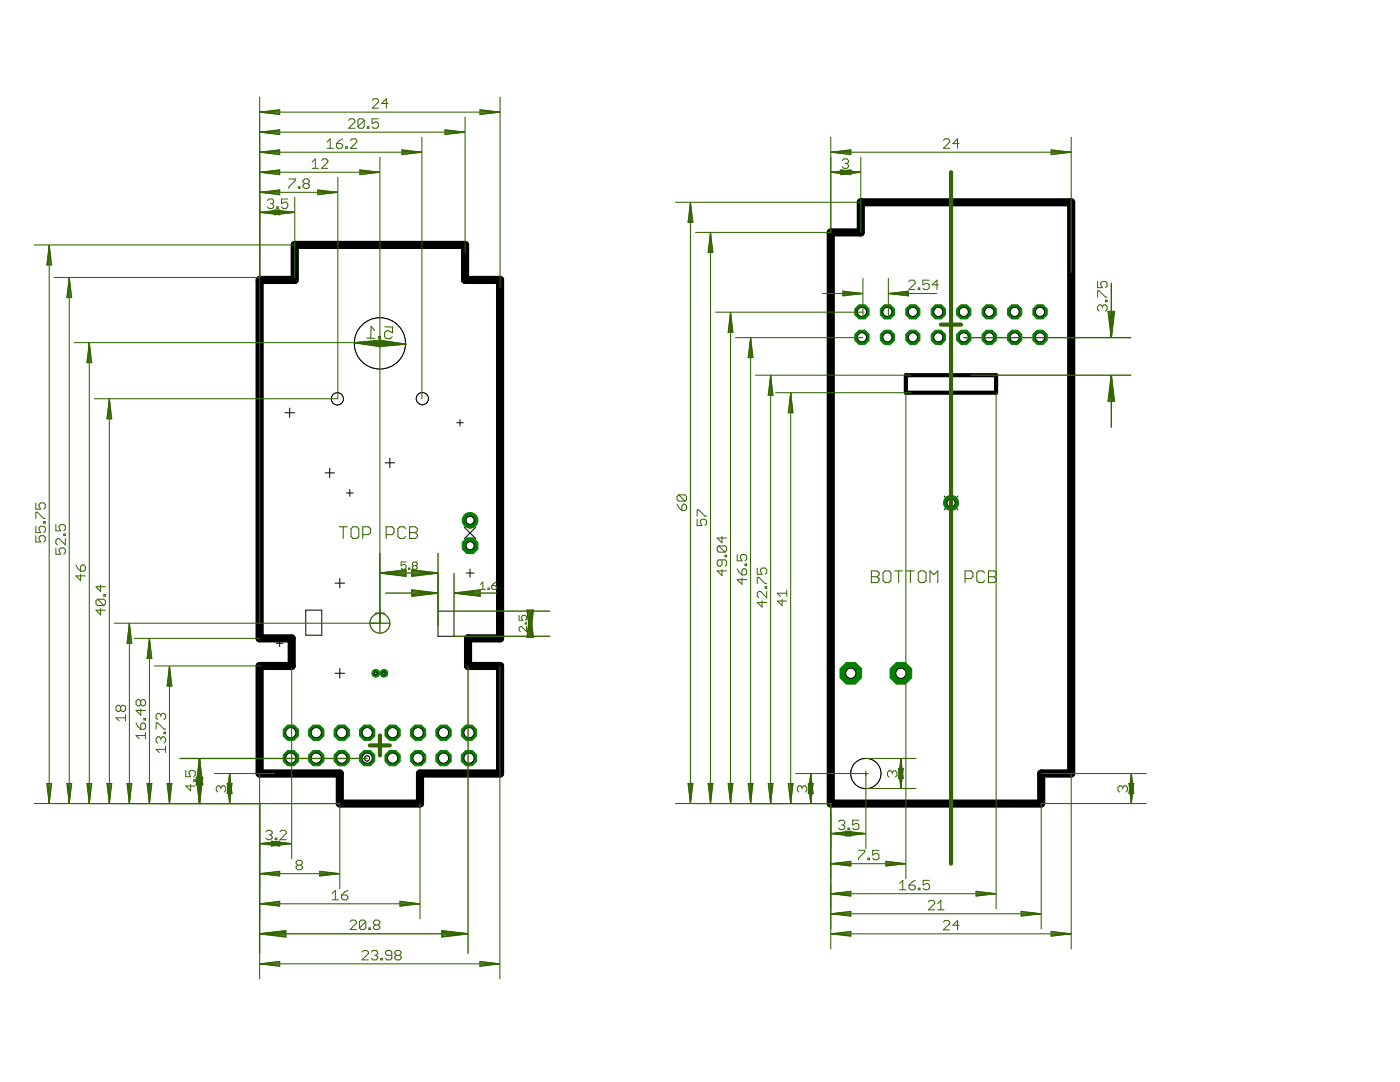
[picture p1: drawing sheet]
<svg xmlns="http://www.w3.org/2000/svg" width="279mm" height="216mm" viewBox="0 0 279 216" stroke-linecap="round" stroke-linejoin="round" font-family="sans-serif">
<g fill="none" stroke="#000" stroke-width=".2">
<path d="M74.5 67.2l2.7 2.7M77.2 67.2l-2.7 2.7M56.9 82.4h1.9M57.8 81.4v1.9M64.9 94.4h1.9M65.8 93.4v1.9M69.1 98.4h1.4M69.8 97.7v1.3M76.9 92.4h1.9M77.8 91.4v1.9M91.2 84.3h1.3M91.8 83.7v1.3"/>
<path d="M188.4 99l2.8 2.7M191.2 99l-2.8 2.7M66.9 116.4h1.9M67.8 115.4v1.9M92.7 105.2l2.3 2.3M93 114.3h1.6M93.8 113.5v1.7M95 105.2l-2.3 2.3M55.1 128.4h1.4M55.8 127.7v1.3M66.9 134.3h1.9M67.8 133.4v1.9"/>
<path d="M74.9 122.3h1.9M75.8 121.4v1.9"/>
</g>
<circle cx="179.8" cy="134.3" r="2.33" fill="#008000" stroke="#008000" stroke-width=".2"/>
<circle cx="179.8" cy="134.3" r="1.02" fill="#fff" stroke="#000" stroke-width=".2"/>
<circle cx="169.8" cy="134.3" r="2.33" fill="#008000" stroke="#008000" stroke-width=".2"/>
<circle cx="169.8" cy="134.3" r="1.02" fill="#fff" stroke="#000" stroke-width=".2"/>
<circle cx="76.6" cy="134.3" r=".76" fill="#008000" stroke="#008000" stroke-width=".2"/>
<circle cx="76.6" cy="134.3" r=".25" fill="#fff" stroke="#000" stroke-width=".2"/>
<circle cx="75" cy="134.3" r=".76" fill="#008000" stroke="#008000" stroke-width=".2"/>
<circle cx="75" cy="134.3" r=".25" fill="#fff" stroke="#000" stroke-width=".2"/>
<circle cx="189.8" cy="100.4" r="1.5" fill="#008000" stroke="#008000" stroke-width=".2"/>
<circle cx="189.8" cy="100.4" r=".8" fill="#fff" stroke="#000" stroke-width=".2"/>
<circle cx="93.8" cy="108.9" r="1.7" fill="#008000" stroke="#008000" stroke-width=".2"/>
<circle cx="93.8" cy="108.9" r=".8" fill="#fff" stroke="#000" stroke-width=".2"/>
<circle cx="93.8" cy="103.8" r="1.57" fill="#008000" stroke="#008000" stroke-width=".2"/>
<circle cx="93.8" cy="103.8" r=".8" fill="#fff" stroke="#000" stroke-width=".2"/>
<circle cx="93.6" cy="151.3" r="1.65" fill="#008000" stroke="#008000" stroke-width=".2"/>
<circle cx="93.6" cy="151.3" r="1.02" fill="#fff" stroke="#000" stroke-width=".2"/>
<circle cx="88.5" cy="151.3" r="1.65" fill="#008000" stroke="#008000" stroke-width=".2"/>
<circle cx="88.5" cy="151.3" r="1.02" fill="#fff" stroke="#000" stroke-width=".2"/>
<circle cx="83.4" cy="151.3" r="1.65" fill="#008000" stroke="#008000" stroke-width=".2"/>
<circle cx="83.4" cy="151.3" r="1.02" fill="#fff" stroke="#000" stroke-width=".2"/>
<circle cx="78.4" cy="151.3" r="1.65" fill="#008000" stroke="#008000" stroke-width=".2"/>
<circle cx="78.4" cy="151.3" r="1.02" fill="#fff" stroke="#000" stroke-width=".2"/>
<circle cx="73.3" cy="151.3" r="1.65" fill="#008000" stroke="#008000" stroke-width=".2"/>
<circle cx="73.3" cy="151.3" r="1.02" fill="#fff" stroke="#000" stroke-width=".2"/>
<circle cx="68.2" cy="151.3" r="1.65" fill="#008000" stroke="#008000" stroke-width=".2"/>
<circle cx="68.2" cy="151.3" r="1.02" fill="#fff" stroke="#000" stroke-width=".2"/>
<circle cx="63.1" cy="151.3" r="1.65" fill="#008000" stroke="#008000" stroke-width=".2"/>
<circle cx="63.1" cy="151.3" r="1.02" fill="#fff" stroke="#000" stroke-width=".2"/>
<circle cx="58" cy="151.3" r="1.65" fill="#008000" stroke="#008000" stroke-width=".2"/>
<circle cx="58" cy="151.3" r="1.02" fill="#fff" stroke="#000" stroke-width=".2"/>
<circle cx="58" cy="146.2" r="1.65" fill="#008000" stroke="#008000" stroke-width=".2"/>
<circle cx="58" cy="146.2" r="1.02" fill="#fff" stroke="#000" stroke-width=".2"/>
<circle cx="63.1" cy="146.2" r="1.65" fill="#008000" stroke="#008000" stroke-width=".2"/>
<circle cx="63.1" cy="146.2" r="1.02" fill="#fff" stroke="#000" stroke-width=".2"/>
<circle cx="68.2" cy="146.2" r="1.65" fill="#008000" stroke="#008000" stroke-width=".2"/>
<circle cx="68.2" cy="146.2" r="1.02" fill="#fff" stroke="#000" stroke-width=".2"/>
<circle cx="73.3" cy="146.2" r="1.65" fill="#008000" stroke="#008000" stroke-width=".2"/>
<circle cx="73.3" cy="146.2" r="1.02" fill="#fff" stroke="#000" stroke-width=".2"/>
<circle cx="78.4" cy="146.2" r="1.65" fill="#008000" stroke="#008000" stroke-width=".2"/>
<circle cx="78.4" cy="146.2" r="1.02" fill="#fff" stroke="#000" stroke-width=".2"/>
<circle cx="83.4" cy="146.2" r="1.65" fill="#008000" stroke="#008000" stroke-width=".2"/>
<circle cx="83.4" cy="146.2" r="1.02" fill="#fff" stroke="#000" stroke-width=".2"/>
<circle cx="88.5" cy="146.2" r="1.65" fill="#008000" stroke="#008000" stroke-width=".2"/>
<circle cx="88.5" cy="146.2" r="1.02" fill="#fff" stroke="#000" stroke-width=".2"/>
<circle cx="93.6" cy="146.2" r="1.65" fill="#008000" stroke="#008000" stroke-width=".2"/>
<circle cx="93.6" cy="146.2" r="1.02" fill="#fff" stroke="#000" stroke-width=".2"/>
<circle cx="172" cy="62.2" r="1.54" fill="#008000" stroke="#008000" stroke-width=".2"/>
<circle cx="172" cy="62.2" r=".91" fill="#fff" stroke="#000" stroke-width=".2"/>
<circle cx="172" cy="67.3" r="1.54" fill="#008000" stroke="#008000" stroke-width=".2"/>
<circle cx="172" cy="67.3" r=".91" fill="#fff" stroke="#000" stroke-width=".2"/>
<circle cx="177.1" cy="62.2" r="1.54" fill="#008000" stroke="#008000" stroke-width=".2"/>
<circle cx="177.1" cy="62.2" r=".91" fill="#fff" stroke="#000" stroke-width=".2"/>
<circle cx="177.1" cy="67.3" r="1.54" fill="#008000" stroke="#008000" stroke-width=".2"/>
<circle cx="177.1" cy="67.3" r=".91" fill="#fff" stroke="#000" stroke-width=".2"/>
<circle cx="182.2" cy="62.2" r="1.54" fill="#008000" stroke="#008000" stroke-width=".2"/>
<circle cx="182.2" cy="62.2" r=".91" fill="#fff" stroke="#000" stroke-width=".2"/>
<circle cx="182.2" cy="67.3" r="1.54" fill="#008000" stroke="#008000" stroke-width=".2"/>
<circle cx="182.2" cy="67.3" r=".91" fill="#fff" stroke="#000" stroke-width=".2"/>
<circle cx="187.3" cy="62.2" r="1.54" fill="#008000" stroke="#008000" stroke-width=".2"/>
<circle cx="187.3" cy="62.2" r=".91" fill="#fff" stroke="#000" stroke-width=".2"/>
<circle cx="187.3" cy="67.3" r="1.54" fill="#008000" stroke="#008000" stroke-width=".2"/>
<circle cx="187.3" cy="67.3" r=".91" fill="#fff" stroke="#000" stroke-width=".2"/>
<circle cx="192.3" cy="62.2" r="1.54" fill="#008000" stroke="#008000" stroke-width=".2"/>
<circle cx="192.3" cy="62.2" r=".91" fill="#fff" stroke="#000" stroke-width=".2"/>
<circle cx="192.3" cy="67.3" r="1.54" fill="#008000" stroke="#008000" stroke-width=".2"/>
<circle cx="192.3" cy="67.3" r=".91" fill="#fff" stroke="#000" stroke-width=".2"/>
<circle cx="197.4" cy="62.2" r="1.54" fill="#008000" stroke="#008000" stroke-width=".2"/>
<circle cx="197.4" cy="62.2" r=".91" fill="#fff" stroke="#000" stroke-width=".2"/>
<circle cx="197.4" cy="67.3" r="1.54" fill="#008000" stroke="#008000" stroke-width=".2"/>
<circle cx="197.4" cy="67.3" r=".91" fill="#fff" stroke="#000" stroke-width=".2"/>
<circle cx="202.5" cy="62.2" r="1.54" fill="#008000" stroke="#008000" stroke-width=".2"/>
<circle cx="202.5" cy="62.2" r=".91" fill="#fff" stroke="#000" stroke-width=".2"/>
<circle cx="202.5" cy="67.3" r="1.54" fill="#008000" stroke="#008000" stroke-width=".2"/>
<circle cx="202.5" cy="67.3" r=".91" fill="#fff" stroke="#000" stroke-width=".2"/>
<circle cx="207.6" cy="62.2" r="1.54" fill="#008000" stroke="#008000" stroke-width=".2"/>
<circle cx="207.6" cy="62.2" r=".91" fill="#fff" stroke="#000" stroke-width=".2"/>
<circle cx="207.6" cy="67.3" r="1.54" fill="#008000" stroke="#008000" stroke-width=".2"/>
<circle cx="207.6" cy="67.3" r=".91" fill="#fff" stroke="#000" stroke-width=".2"/>
<path d="M58.8 48.9v7h-7v71.5h6.4v5.5h-6.4v21.4h16v6M171.8 40.4h42v113.9h-6v6h-42v-113.9h6z" fill="none" stroke="#000" stroke-width="1.6"/>
<path d="M180.8 74.9h18v3.5h-18z" fill="none" stroke="#000" stroke-width=".83"/>
<circle cx="172.8" cy="154.3" r="3" fill="none" stroke="#000" stroke-width=".2"/>
<circle cx="172.8" cy="154.3" r="3" fill="#fff" stroke="#000" stroke-width=".2"/>
<path d="M58.8 48.9h34v7h7v71.5h-6.4v5.5h6.4v21.4h-16v6h-16" fill="none" stroke="#000" stroke-width="1.6"/>
<circle cx="73.3" cy="151.3" r=".51" fill="none" stroke="#000" stroke-width=".2"/>
<circle cx="73.3" cy="151.3" r=".51" fill="#fff" stroke="#000" stroke-width=".2"/>
<g fill="none" stroke="#000" stroke-width=".2">
<path d="M61 121.8h3.2v4.9h-3.2zM87.4 121.9h3.2v5.1h-3.2z"/>
<circle cx="75.8" cy="68.5" r="5.1"/>
</g>
<circle cx="75.8" cy="68.5" r="5.1" fill="#fff" stroke="#000" stroke-width=".2"/>
<circle cx="84.3" cy="79.5" r="1.21" fill="none" stroke="#000" stroke-width=".2"/>
<circle cx="84.3" cy="79.5" r="1.21" fill="#fff" stroke="#000" stroke-width=".2"/>
<circle cx="67.3" cy="79.6" r="1.21" fill="none" stroke="#000" stroke-width=".2"/>
<circle cx="67.3" cy="79.6" r="1.21" fill="#fff" stroke="#000" stroke-width=".2"/>
<g fill="none" stroke="#360" stroke-width=".21">
<path d="M51.8 19.4v105M99.8 19.4v38M51.9 22.4l3.9-.5v1zM51.9 26.4l3.9-.5v1zM51.9 30.4l3.9-.5v1zM51.9 34.4l3.9-.5v1zM51.9 38.4l3.9-.5v1zM51.9 26.4h40.8M51.9 26.4l3.9 .2M51.9 26.4l3.9 .4M51.9 38.4h15.4M51.9 38.4l3.9 .2"/>
<path d="M51.9 38.4l3.9 .4M51.9 30.4h32.2M51.9 30.4l3.9 .2M51.9 30.4l3.9 .4M51.9 22.4h47.8M51.9 22.4l3.9 .2M51.9 22.4l3.9 .4M51.9 34.4h23.8M51.9 34.4l3.9 .2M51.9 34.4l3.9 .4M55.8 26.2l-3.9 .2M55.8 26l-3.9 .4"/>
<path d="M55.8 38.2l-3.9 .2M55.8 38l-3.9 .4M55.8 30.2l-3.9 .2M55.8 30l-3.9 .4M55.8 22.2l-3.9 .2M55.8 22l-3.9 .4M55.8 34.2l-3.9 .2M55.8 34l-3.9 .4M58.8 39.4v16M63.4 37.9l3.9 .5-3.9 .5zM63.4 38.2l3.9 .2M63.4 38l3.9 .4"/>
<path d="M67.3 38.4l-3.9 .2M67.3 38.4l-3.9 .4M67.4 35.4v44.2h-48.6M71.8 33.9l3.9 .5-3.9 .5zM71.8 34.2l3.9 .2M71.8 34l3.9 .4M75.7 34.4l-3.9 .2M75.7 34.4l-3.9 .4M75.8 31.4v93h-53M80.2 29.9l3.9 .5-3.9 .5zM80.2 30.2l3.9 .2M80.2 30l3.9 .4"/>
<path d="M84.1 30.4l-3.9 .2M84.1 30.4l-3.9 .4M84.2 27.4v52.2M88.8 25.9l3.9 .5-3.9 .5zM88.8 26.2l3.9 .2M88.8 26l3.9 .4M92.7 26.4l-3.9 .2M92.7 26.4l-3.9 .4M92.8 23.4v27M95.8 21.9l3.9 .5-3.9 .5zM95.8 22.2l3.9 .2M95.8 22l3.9 .4"/>
<path d="M99.7 22.4l-3.9 .2M99.7 22.4l-3.9 .4M165.8 27.4v19h-27M165.9 30.4h47.8M165.9 34.4h5.8M165.9 30.4l3.9-.5v1zM165.9 34.4l3.9-.5v1zM165.9 34.4l3.9 .2M165.9 34.4l3.9 .4M165.9 30.4l3.9 .2M165.9 30.4l3.9 .4M167.8 33.9l3.9 .5-3.9 .5z"/>
<path d="M167.8 34.2l3.9 .2M167.8 34l3.9 .4M169.8 34.2l-3.9 .2M169.8 34l-3.9 .4M169.8 30.2l-3.9 .2M169.8 30l-3.9 .4M171.7 34.4l-3.9 .2M171.7 34.4l-3.9 .4M171.8 31.4v15M209.8 29.9l3.9 .5-3.9 .5zM209.8 30.2l3.9 .2M209.8 30l3.9 .4"/>
<path d="M213.7 30.4l-3.9 .2M213.7 30.4l-3.9 .4M213.8 27.4v27M6.8 48.9h52M9.8 49v111.2M9.8 49l.5 3.9h-1zM9.8 49l-.2 3.9M9.8 49l.2 3.9M9.8 49l-.4 3.9M9.8 49l.4 3.9M10.8 55.4h41M13.8 55.5v104.7"/>
<path d="M13.8 55.5l.5 3.9h-1zM13.8 55.5l-.2 3.9M13.8 55.5l.2 3.9M13.8 55.5l-.4 3.9M13.8 55.5l.4 3.9M51.9 42.4l3.9-.5v1zM51.9 42.4h6.8M51.9 42.4l3.9 .2M51.9 42.4l3.9 .4M54.8 41.9l3.9 .5-3.9 .5zM54.8 42.2l3.9 .2M54.8 42l3.9 .4"/>
<path d="M55.8 42.2l-3.9 .2M55.8 42l-3.9 .4M58.7 42.4l-3.9 .2M58.7 42.4l-3.9 .4M134.8 40.4h37M137.8 40.5v119.7M137.8 40.5l.5 3.9h-1zM137.8 40.5l-.2 3.9M137.8 40.5l.2 3.9M137.8 40.5l-.4 3.9M137.8 40.5l.4 3.9M141.8 46.5v113.7"/>
<path d="M141.8 46.5l.5 3.9h-1zM141.8 46.5l-.2 3.9M141.8 46.5l.2 3.9M141.8 46.5l-.4 3.9M141.8 46.5l.4 3.9M164.2 58.6h7.9M168.2 58.1l3.9 .5-3.9 .5zM168.2 58.4l3.9 .2M168.2 58.2l3.9 .4M172.1 58.6l-3.9 .2M172.1 58.6l-3.9 .4M172.2 55.6v7.6"/>
<path d="M177.3 55.6v7.6M177.4 58.6h9.5M177.4 58.6l3.9-.5v1zM177.4 58.6l3.9 .2M177.4 58.6l3.9 .4M181.3 58.4l-3.9 .2M181.3 58.2l-3.9 .4M14.8 68.4h61M17.8 68.5v91.7M17.8 68.5l.5 3.9h-1zM17.8 68.5l-.2 3.9M17.8 68.5l.2 3.9"/>
<path d="M17.8 68.5l-.4 3.9M17.8 68.5l.4 3.9M21.8 79.7v80.5M21.8 79.7l.5 3.9h-1zM21.8 79.7l-.2 3.9M21.8 79.7l.2 3.9M21.8 79.7l-.4 3.9M21.8 79.7l.4 3.9M73.2 67.5h1.6M74.8 65.9l-.7-.8-.1 2.4M75.6 67.1h.3v.4h-.4zM76.8 65.2l1.5 .1v1.1l-.8-.4h-.3l-.4 .4-.1 .8 .4 .4h.8l.4-.4"/>
<path d="M142.8 62.3h29.4M145.8 62.4v97.8M145.8 62.4l.5 3.9h-1zM145.8 62.4l-.2 3.9M145.8 62.4l.2 3.9M145.8 62.4l-.4 3.9M145.8 62.4l.4 3.9M146.8 67.4h25.3M149.8 67.5v92.7M149.8 67.5l.5 3.9h-1zM149.8 67.5l-.2 3.9M149.8 67.5l.2 3.9"/>
<path d="M149.8 67.5l-.4 3.9M149.8 67.5l.4 3.9M150.8 74.9h31M153.8 75v85.2M153.8 75l.5 3.9h-1zM153.8 75l-.2 3.9M153.8 75l.2 3.9M153.8 75l-.4 3.9M153.8 75l.4 3.9M154.8 78.4h27M157.8 78.5v81.7M157.8 78.5l.5 3.9h-1z"/>
<path d="M157.8 78.5l-.2 3.9M157.8 78.5l.2 3.9M157.8 78.5l-.4 3.9M157.8 78.5l.4 3.9M180.8 78.4v96.9M198.8 78.4v102.9M67.7 105.1h1.6M68.5 105.1v2.3M70.4 105.1h.8l.4 .4v1.6l-.4 .3h-.8l-.3-.3v-1.6zM72.4 106.7h1.2l.4-.4v-.8l-.4-.4h-1.2v2.3M77.1 106.7h1.1l.4-.4v-.8l-.4-.4h-1.1v2.3M81 105.5l-.4-.4h-.8l-.4 .4v1.6l.4 .3h.8l.4-.3"/>
<path d="M81.7 105.1h1.2l.4 .4v.4l-.4 .4 .4 .4v.4l-.4 .3h-1.2zM81.7 106.3h1.2M173.9 113.9h1.2l.4 .4v.4l-.4 .4 .4 .4v.4l-.4 .3h-1.2zM173.9 115.1h1.2M176.2 114.3l.4-.4h.8l.4 .4v1.6l-.4 .3h-.8l-.4-.3zM178.6 113.9h1.5M179.3 113.9v2.3M180.9 113.9h1.6M181.7 113.9v2.3M183.6 113.9h.8l.4 .4v1.6l-.4 .3h-.8l-.3-.3v-1.6zM185.6 116.2v-2.3l.8 .8 .8-.8v2.3M192.6 115.5h1.2l.4-.4v-.8l-.4-.4h-1.2v2.3"/>
<path d="M196.5 114.3l-.4-.4h-.8l-.4 .4v1.6l.4 .3h.8l.4-.3M197.3 113.9h1.2l.3 .4v.4l-.3 .4 .3 .4v.4l-.3 .3h-1.2zM197.3 115.1h1.2M25.8 124.4v35.8M25.8 124.4l.5 4h-1zM25.8 124.4l-.2 4M25.8 124.4l.2 4M25.8 124.4l-.4 4M25.8 124.4l.4 4M26.8 127.4h25M29.8 127.5v32.7M29.8 127.5l.5 3.9h-1z"/>
<path d="M29.8 127.5l-.2 3.9M29.8 127.5l.2 3.9M29.8 127.5l-.4 3.9M29.8 127.5l.4 3.9M30.8 132.9h21.3M33.8 133v27.2M33.8 133l.5 3.9h-1zM33.8 133l-.2 3.9M33.8 133l.2 3.9M33.8 133l-.4 3.9M33.8 133l.4 3.9M58.2 133.3v38"/>
<path d="M99.8 132.9v62.4M9.3 156.3h1l-.5 3.9zM9.4 156.3l.4 3.9M9.6 156.3l.2 3.9M10 156.3l-.2 3.9M10.2 156.3l-.4 3.9M13.3 156.3h1l-.5 3.9zM13.4 156.3l.4 3.9M13.6 156.3l.2 3.9M14 156.3l-.2 3.9M14.2 156.3l-.4 3.9M17.3 156.3h1l-.5 3.9z"/>
<path d="M17.4 156.3l.4 3.9M17.6 156.3l.2 3.9M18 156.3l-.2 3.9M18.2 156.3l-.4 3.9M21.3 156.3h1l-.5 3.9zM21.4 156.3l.4 3.9M21.6 156.3l.2 3.9M22 156.3l-.2 3.9M22.2 156.3l-.4 3.9M25.3 156.3h1l-.5 3.9zM25.4 156.3l.4 3.9M25.6 156.3l.2 3.9"/>
<path d="M26 156.3l-.2 3.9M26.2 156.3l-.4 3.9M29.3 156.3h1l-.5 3.9zM29.4 156.3l.4 3.9M29.6 156.3l.2 3.9M30 156.3l-.2 3.9M30.2 156.3l-.4 3.9M33.3 156.3h1l-.5 3.9zM33.4 156.3l.4 3.9M33.6 156.3l.2 3.9M34 156.3l-.2 3.9M34.2 156.3l-.4 3.9"/>
<path d="M42.8 154.3h12M45.3 156.3h1l-.5 3.9zM45.4 156.3l.4 3.9M45.6 156.3l.2 3.9M45.8 154.4v5.8M45.8 154.4l.5 3.9h-1zM45.8 154.4l-.2 3.9M45.8 154.4l.2 3.9M45.8 154.4l-.4 3.9M45.8 154.4l.4 3.9M46 156.3l-.2 3.9M46.2 156.3l-.4 3.9"/>
<path d="M51.8 154.3v41M137.3 156.3h1l-.5 3.9zM137.4 156.3l.4 3.9M137.6 156.3l.2 3.9M138 156.3l-.2 3.9M138.2 156.3l-.4 3.9M141.3 156.3h1l-.5 3.9zM141.4 156.3l.4 3.9M141.6 156.3l.2 3.9M142 156.3l-.2 3.9M142.2 156.3l-.4 3.9M145.3 156.3h1l-.5 3.9z"/>
<path d="M145.4 156.3l.4 3.9M145.6 156.3l.2 3.9M146 156.3l-.2 3.9M146.2 156.3l-.4 3.9M149.3 156.3h1l-.5 3.9zM149.4 156.3l.4 3.9M149.6 156.3l.2 3.9M150 156.3l-.2 3.9M150.2 156.3l-.4 3.9M153.3 156.3h1l-.5 3.9zM153.4 156.3l.4 3.9M153.6 156.3l.2 3.9"/>
<path d="M154 156.3l-.2 3.9M154.2 156.3l-.4 3.9M157.3 156.3h1l-.5 3.9zM157.4 156.3l.4 3.9M157.6 156.3l.2 3.9M158 156.3l-.2 3.9M158.2 156.3l-.4 3.9M158.8 154.3h14.5M161.3 156.3h1l-.5 3.9zM161.4 156.3l.4 3.9M161.6 156.3l.2 3.9M161.8 154.4l.5 3.9h-1z"/>
<path d="M161.8 154.4v5.8M161.8 154.4l-.2 3.9M161.8 154.4l.2 3.9M161.8 154.4l-.4 3.9M161.8 154.4l.4 3.9M162 156.3l-.2 3.9M162.2 156.3l-.4 3.9M172.8 151.3h10M172.8 157.3h10M172.8 153.8v15.5M179.3 153.3h1l-.5 3.9zM179.4 153.3l.4 3.9"/>
<path d="M179.6 153.3l.2 3.9M179.8 151.4v5.8M179.8 151.4l.5 3.9h-1zM179.8 151.4l-.2 3.9M179.8 151.4l.2 3.9M179.8 151.4l-.4 3.9M179.8 151.4l.4 3.9M180 153.3l-.2 3.9M180.2 153.3l-.4 3.9M207.8 154.3h21M213.8 154.3v35M225.3 156.3h1l-.5 3.9z"/>
<path d="M225.4 156.3l.4 3.9M225.6 156.3l.2 3.9M225.8 154.4l.5 3.9h-1zM225.8 154.4v5.8M225.8 154.4l-.2 3.9M225.8 154.4l.2 3.9M225.8 154.4l-.4 3.9M225.8 154.4l.4 3.9M226 156.3l-.2 3.9M226.2 156.3l-.4 3.9M6.8 160.3h61v17M51.9 168.3h6.2"/>
<path d="M51.9 168.3l3.9-.4v.9zM51.9 174.3l3.9-.5v1zM51.9 168.3l3.9 .2M51.9 168.3l3.9 .4M51.9 174.3h15.8M51.9 174.3l3.9 .2M51.9 174.3l3.9 .4M54.2 167.9l3.9 .4-3.9 .5zM54.2 168.1l3.9 .2M54.2 167.9l3.9 .4M55.8 168.1l-3.9 .2M55.8 167.9l-3.9 .4"/>
<path d="M55.8 174.1l-3.9 .2M55.8 173.9l-3.9 .4M55.8 179.9l-3.9 .4M58.1 168.3l-3.9 .2M58.1 168.3l-3.9 .4M63.8 173.8l3.9 .5-3.9 .5zM63.8 174.1l3.9 .2M63.8 173.9l3.9 .4M67.7 174.3l-3.9 .2M67.7 174.3l-3.9 .4M79.8 179.8l3.9 .5-3.9 .5zM79.8 179.9l3.9 .4"/>
<path d="M83.8 160.3v23M134.8 160.3h31v29M165.9 166.3l3.9-.5v1zM165.9 172.3l3.9-.4v.9zM165.9 178.3l3.9-.5v1zM165.9 172.3h14.8M165.9 172.3l3.9 .2M165.9 172.3l3.9 .4M165.9 178.3h32.8M165.9 178.3l3.9 .2M165.9 178.3l3.9 .4M165.9 166.3h6.8"/>
<path d="M165.9 166.3l3.9 .2M165.9 166.3l3.9 .4M168.8 165.8l3.9 .5-3.9 .5zM168.8 166.1l3.9 .2M168.8 165.9l3.9 .4M169.8 172.1l-3.9 .2M169.8 171.9l-3.9 .4M169.8 178.1l-3.9 .2M169.8 177.9l-3.9 .4M169.8 166.1l-3.9 .2M169.8 165.9l-3.9 .4M172.7 166.3l-3.9 .2"/>
<path d="M172.7 166.3l-3.9 .4M176.8 171.9l3.9 .4-3.9 .5zM176.8 172.1l3.9 .2M176.8 171.9l3.9 .4M180.7 172.3l-3.9 .2M180.7 172.3l-3.9 .4M194.8 177.8l3.9 .5-3.9 .5zM194.8 178.1l3.9 .2M194.8 177.9l3.9 .4M198.7 178.3l-3.9 .2M198.7 178.3l-3.9 .4M228.8 160.3h-21v25"/>
<path d="M51.9 180.3l3.9-.5v1zM51.9 192.3l3.9-.5v1zM51.9 180.3h31.8M51.9 180.3l3.9 .2M51.9 180.3l3.9 .4M51.9 192.3h47.8M51.9 192.3l3.9 .2M51.9 192.3l3.9 .4M55.8 180.1l-3.9 .2M55.8 192.1l-3.9 .2M55.8 191.9l-3.9 .4M79.8 180.1l3.9 .2"/>
<path d="M83.7 180.3l-3.9 .2M83.7 180.3l-3.9 .4M95.8 191.8l3.9 .5-3.9 .5zM95.8 192.1l3.9 .2M95.8 191.9l3.9 .4M99.7 192.3l-3.9 .2M99.7 192.3l-3.9 .4M165.9 186.3h47.8M165.9 186.3l3.9-.5v1zM165.9 182.3l3.9-.5v1zM165.9 186.3l3.9 .2M165.9 186.3l3.9 .4"/>
<path d="M165.9 182.3h41.8M165.9 182.3l3.9 .2M165.9 182.3l3.9 .4M169.8 186.1l-3.9 .2M169.8 185.9l-3.9 .4M169.8 182.1l-3.9 .2M169.8 181.9l-3.9 .4M203.8 181.8l3.9 .5-3.9 .5zM203.8 182.1l3.9 .2M203.8 181.9l3.9 .4M207.7 182.3l-3.9 .2M207.7 182.3l-3.9 .4"/>
<path d="M209.8 185.8l3.9 .5-3.9 .5zM209.8 186.1l3.9 .2M209.8 185.9l3.9 .4M213.7 186.3l-3.9 .2M213.7 186.3l-3.9 .4"/>
</g>
<g fill="none" stroke="#360" stroke-width=".2">
<path d="M57.4 39.7h-1.2v.9l.6-.3h.3l.3 .3v.7l-.3 .3h-.6l-.3-.3M57.7 35.7h1.2v.3l-1.2 1.3v.3M59.5 37.3h.4v.3h-.4zM60.8 36.6l-.3-.3v-.3l.3-.3h.6l.3 .3v.3l-.3 .3M60.8 36.6l-.3 .4v.3l.3 .3h.6l.3-.3v-.3l-.3-.4M60.8 36.6h.6M62.3 32.3l.6-.6v1.9M62.3 33.6h1.3M64.2 32l.3-.3h.6l.3 .3v.3l-1.2 1.3h1.2M65.3 28.3l.6-.6v1.9M65.3 29.6h1.2M67.1 28.7h1l.3 .3v.3l-.3 .3h-.6l-.4-.3z"/>
<path d="M68.4 27.7l-.6 .3-.7 .7M69 29.3h.3v.3h-.3zM69.6 24l.3-.3h.6l.3 .3v.3l-1.2 1.3h1.2M70 28l.3-.3h.6l.3 .3v.3l-1.2 1.3h1.2M72.7 24v1.3l-.3 .3h-.6l-.4-.3M72.7 24l-.3-.3h-.6l-.4 .3v1.3M72.7 24l-1.3 1.3M73.3 25.3h.3v.3h-.3zM74.3 20l.3-.3h.6l.3 .3v.3l-1.2 1.3h1.2M75.5 23.7h-1.2v1l.6-.4h.3l.3 .4v.6l-.3 .3h-.7l-.2-.3M77.4 20.7h-1.2l.9-1v1.9M168.1 32l.3-.3h.6l.3 .3v.3l-.3 .3"/>
<path d="M168.7 32.6h.3M169 32.6l.3 .4v.3l-.3 .3h-.6l-.3-.3M188.3 28l.3-.3h.6l.3 .3v.3l-1.2 1.3h1.2M191.4 28.7h-1.2l.9-1v1.9M53.4 40l.3-.3h.6l.3 .3v.3l-.3 .3M54 40.6h.3M54.3 40.6l.3 .4v.3l-.3 .3h-.6l-.3-.3M55.2 41.3h.3v.3h-.3zM181.4 56.2l.3-.3h.6l.3 .3v.3l-1.2 1.3h1.2M183.2 57.5h.4v.3h-.4zM185.4 55.9h-1.2v.9l.6-.3h.3l.3 .3v.7l-.3 .3h-.6l-.3-.3M187.3 56.8h-1.2l.9-.9v1.9"/>
<path d="M219.1 56.2v1.2h.9l-.3-.6v-.3l.3-.3h.6l.3 .3v.6l-.3 .3M219.1 59.3v-1.3h.3l1.2 1.3h.3M220.6 59.9h.3v.3h-.3zM220 61.2l-.3-.4h-.3l-.3 .4v.6l.3 .3M220 61.2l.3-.4h.3l.3 .4v.6l-.3 .3M220 61.2v.3M135.4 98.7l1.3 1.3M135.4 98.7h1.3l.3 .4v.6l-.3 .3M135.4 98.7l-.3 .4v.6l.3 .3h1.3M7.2 100.4v1.2h.9l-.3-.6v-.4l.3-.2h.6l.3 .2v.7l-.3 .3M7.2 103.5v-1.3h.3l1.2 1.3h.3M7.2 105v1.3h.9l-.3-.7v-.3l.3-.3h.6l.3 .3v.7l-.3 .3"/>
<path d="M7.2 106.9v1.2h.9l-.3-.6v-.3l.3-.3h.6l.3 .3v.6l-.3 .3M8.7 104.1h.3v.3h-.3zM11.2 104.7v1.2h.9l-.3-.6v-.3l.3-.3h.6l.3 .3v.6l-.3 .3M11.2 109.3v1.3h.9l-.3-.6v-.3l.3-.4h.6l.3 .4v.6l-.3 .3M12.7 106.5h.3v.3h-.3zM13 107.5v1.2l-1.2-1.2h-.3l-.3 .3v.6l.3 .3M15.2 112.7l.3 .7 .6 .6M16.1 114.6v1.3l-.9-1h1.8M16.1 113.1l.3-.4h.3l.3 .4v.6l-.3 .3h-.6zM19.5 119.6l-.3 .3v.6l.3 .3h1.2M19.5 119.6h1.2l.3 .3v.6l-.3 .3M19.5 119.6l1.2 1.2"/>
<path d="M20.1 116.8v1.2l-.9-.9h1.8M20.7 118.6h.3v.4h-.3zM81 112.1h-.9v.8l.7-.3 .2 .3v.5l-.2 .2h-.5l-.2-.2M81.5 113.4h.3v.2h-.3zM82.5 112.9h.5M82.5 112.9l-.2-.3v-.2l.2-.3h.5l.3 .3v.2l-.3 .3M82.5 112.9l-.2 .2v.3l.2 .2h.5l.3-.2v-.3l-.3-.2M95.9 116.6l.5-.5v1.5M95.9 117.6h1M97.4 117.4h.2v.2h-.2zM98.1 116.9h.8l.2 .2v.3l-.2 .2h-.5l-.3-.2zM99.1 116.1l-.5 .3-.5 .5"/>
<path d="M135.1 100.6l.3 .6 .7 .7M136.1 100.9l.3-.3h.3l.3 .3v.7l-.3 .3h-.6zM139.1 103v-1.3h.3l1.3 1.3h.3M139.1 103.6v1.3h1l-.3-.7v-.3l.3-.3h.6l.3 .3v.6l-.3 .4M143.4 108.9h1.3l.3 .3v.7l-.3 .3M143.4 108.9l-.3 .3v.7l.3 .3h1.3M143.4 108.9l1.3 1.3M144.1 113.6v1.3l-1-1h1.9M144.1 107v1.3l-1-.9h1.9M144.1 111.7v1l-.3 .3h-.4l-.3-.3v-.7l.3-.3h1.3l.3 .3v.7l-.3 .3M144.7 110.8h.3v.3h-.3zM147.1 113.5l.3 .6 .7 .6"/>
<path d="M147.1 110.7v1.2h1l-.3-.6v-.3l.3-.3h.6l.3 .3v.6l-.3 .3M148.1 115.3v1.3l-1-.9h1.9M148.4 113.5h.3l.3 .3v.6l-.3 .3h-.6v-.9zM148.7 112.5h.3v.4h-.3zM151.1 113.3v1.3h1l-.3-.6v-.4l.3-.3h.6l.3 .3v.7l-.3 .3M151.1 116.5v-1.3h.3l1.3 1.3h.3M152.1 119.9v1.2l-1-.9h1.9M152.7 117.1h.3v.3h-.3zM153 118v1.3l-1.2-1.3h-.4l-.3 .3v.7l.3 .3M156.1 119.6v1.3l-1-1h1.9M157 118.4h-1.9l.7 .6M157 117.7v1.3"/>
<path d="M20.1 121.4v1.3l-.9-.9h1.8M28.1 139.9l.3-.3h.3l.3 .3v.6l-.3 .3h-.3l-.3-.3M28.1 139.9v.6M28.1 139.9l-.3-.3h-.3l-.3 .3v.6l.3 .3h.3l.3-.3M103.6 122.8v1h.7l-.2-.5v-.3l.2-.2h.5l.3 .2v.5l-.3 .3M104.8 124.3h.3v.2h-.3zM105.1 125v1l-1-1h-.3l-.2 .3v.5l.2 .2M24.1 141l.3-.3h.3l.3 .3v.7l-.3 .3h-.3l-.3-.3M24.1 141l-.3-.3h-.3l-.3 .3v.7l.3 .3h.3l.3-.3M24.1 141v.7M25 143.2h-1.8l.6 .6M25 142.6v1.2"/>
<path d="M27.2 144.3l.3 .6 .6 .6M28.1 144.6l.3-.3h.3l.3 .3v.6l-.3 .3h-.6zM28.1 141.5v1.2l-.9-.9h1.8M28.7 143.3h.3v.4h-.3zM29 146.8h-1.8l.6 .6M29 146.2v1.2M31.2 145.5v-1.3h.3l1.2 1.3h.3M32.1 142.7l.3-.4h.3l.3 .4v.6l-.3 .3M32.1 147.3l.3-.3h.3l.3 .3v.7l-.3 .3M32.1 147.3l-.3-.3h-.3l-.3 .3v.7l.3 .3M32.1 142.7l-.3-.4h-.3l-.3 .4v.6l.3 .3M32.1 142.7v.3"/>
<path d="M32.1 147.3v.4M32.7 146.1h.3v.3h-.3zM33 149.5h-1.8l.6 .7M33 148.9v1.3M37.1 153.7v1.3h.9l-.3-.7v-.2l.3-.4h.7l.3 .4v.6l-.3 .3M38 156.5v1.3l-.9-1h1.9M38.7 155.6h.3v.3h-.3zM44.1 157.1l-.3-.3h-.3l-.3 .3v.6l.3 .4M44.1 157.1l.3-.3h.3l.3 .3v.6l-.3 .4M44.1 157.1v.3M160.1 157.1l-.3-.3h-.4l-.3 .3v.6l.3 .4M160.1 157.1l.3-.3h.3l.3 .3v.6l-.3 .4"/>
<path d="M160.1 157.1v.3M178.1 154.1l-.3-.3h-.4l-.3 .3v.6l.3 .4M178.1 154.1l.3-.3h.3l.3 .3v.6l-.3 .4M178.1 154.1v.3M224.1 157.1l-.3-.3h-.4l-.3 .3v.6l.3 .4M224.1 157.1l.3-.3h.3l.3 .3v.6l-.3 .4M224.1 157.1v.3M53.1 166l.3-.3h.6l.3 .3v.3l-.3 .3M53.7 166.6h.3M54 166.6l.3 .3v.3l-.3 .4h-.6l-.3-.4M54.9 167.2h.3v.4h-.3zM55.9 166l.3-.3h.6l.3 .3v.3l-1.2 1.3h1.2"/>
<path d="M59.4 172.6l-.3-.3v-.3l.3-.3h.6l.3 .3v.3l-.3 .3M59.4 172.6l-.3 .3v.3l.3 .3h.6l.3-.3v-.3l-.3-.3M59.4 172.6h.6M66.3 178.3l.6-.6v1.9M66.3 179.6h1.3M68.2 178.6h.9l.3 .3v.3l-.3 .4h-.6l-.3-.4zM69.4 177.7l-.6 .3-.6 .6M167.3 164l.4-.3h.6l.3 .3v.3l-.3 .3M168 164.6h.3M168.3 164.6l.3 .3v.3l-.3 .3h-.6l-.4-.3M169.2 165.2h.3v.3h-.3zM171.3 169.7h1.3v.3l-1.3 1.2v.4"/>
<path d="M171.4 163.7h-1.2v.9l.6-.3h.3l.3 .3v.6l-.3 .3h-.6l-.3-.3M173.2 171.2h.3v.4h-.3zM175.4 169.7h-1.2v.9l.6-.3h.3l.3 .3v.6l-.3 .4h-.6l-.3-.4M179.6 176.3l.6-.6v1.8M179.6 177.5h1.2M181.4 176.6h1l.3 .3v.3l-.3 .3h-.7l-.3-.3zM182.7 175.7l-.6 .3-.7 .6M183.3 177.2h.3v.3h-.3zM185.3 180l.3-.3h.6l.3 .3v.3l-1.2 1.2h1.2M185.5 175.7h-1.3v.9l.6-.3h.4l.3 .3v.6l-.3 .3h-.7l-.3-.3M69.9 183.9l.3-.3h.6l.3 .3v.3l-1.2 1.3h1.2M72.3 190l.3-.3h.6l.3 .3v.3l-1.2 1.2h1.2"/>
<path d="M73 183.9l-.3-.3h-.6l-.4 .3v1.3M73 183.9v1.3l-.3 .3h-.6l-.4-.3M73 183.9l-1.3 1.3M73.6 185.2h.3v.3h-.3zM74.1 190l.3-.3h.7l.3 .3v.3l-.3 .3M74.8 190.6h.3M74.9 184.6l-.4 .3v.3l.4 .3h.6l.3-.3v-.3l-.3-.3M74.9 184.6l-.4-.4v-.3l.4-.3h.6l.3 .3v.3l-.3 .4M74.9 184.6h.6M75.1 190.6l.3 .3v.3l-.3 .3h-.7l-.3-.3M76 191.2h.3v.3h-.3zM78.2 190.6h-1l-.3-.3v-.3l.3-.3h.7l.3 .3v1.2l-.3 .3h-.7l-.3-.3"/>
<path d="M79.1 190.6l-.3 .3v.3l.3 .3h.6l.4-.3v-.3l-.4-.3M79.1 190.6l-.3-.3v-.3l.3-.3h.6l.4 .3v.3l-.4 .3M79.1 190.6h.6M187.2 181.5h1.2M187.2 180.3l.6-.6v1.8M188.3 184l.3-.3h.6l.3 .3v.3l-1.2 1.2h1.2M191.4 184.6h-1.2l.9-.9v1.8"/>
</g>
<path d="M189.8 34.4v137.9M187.8 64.8h4M73.8 148.7h4M75.8 146.7v4" fill="none" stroke="#360" stroke-width=".83"/>
<g fill="none" stroke="#360" stroke-width=".28">
<path d="M221.8 56.5v10.7M70.7 68.4h.1M70.8 68.4l10 .3M70.8 68.4l5.1-.5v1.3zM70.8 68.4l5.1 .4M70.8 68.4l5.1 .6M75.2 68.5h1.3M75.7 68.3l5.1 .4M75.7 67.9l5.1 .8-5.1 .5zM75.7 68l5.1 .7M75.8 67.9v1.3M75.9 68.3l-5.1 .1"/>
<path d="M75.9 68l-5.1 .4M80.8 68.7l-5.1 .1M80.8 68.7l-5.1 .3M80.9 68.7h.1M192.4 67.4h33.3M193.8 74.9h31.9M221.1 62.2h1.3l-.6 5zM221.3 62.2l.5 5M221.5 62.2l.3 5M221.8 75v10.3M221.8 75l.6 5.1h-1.3zM221.8 75l-.3 5.1"/>
<path d="M221.8 75l.2 5.1M221.8 75l-.5 5.1M221.8 75l.5 5.1M222 62.2l-.2 5M222.3 62.2l-.5 5M75.8 110.4v14M75.9 114.3h11.4M75.9 114.3l5.1-.6v1.3zM75.9 114.3l5.1 .3M75.9 114.3l5.1 .6M77 118.3h10.3M81 114.1l-5.1 .2"/>
<path d="M81 113.8l-5.1 .5M82.2 117.7l5.1 .6-5.1 .7zM82.2 113.7l5.1 .6-5.1 .7zM82.2 118.1l5.1 .2M82.2 117.8l5.1 .5M82.2 114.1l5.1 .2M82.2 113.8l5.1 .5M87.3 118.3l-5.1 .3M87.3 118.3l-5.1 .6M87.3 114.3l-5.1 .3M87.3 114.3l-5.1 .6M87.4 110.4v14.4"/>
<path d="M90.6 114.4v7.5h19.1M90.7 118.3h8.4M90.7 118.3l5.1-.6v1.3zM90.7 118.3l5.1 .3M90.7 118.3l5.1 .6M95.8 118.1l-5.1 .2M95.8 117.8l-5.1 .5M90.6 127h19.1M93.4 132.9v57.3M105.2 121.8h1.2l-.6 5zM105.3 121.8l.5 5M105.5 121.8l.3 5"/>
<path d="M105.8 122.1v4.7M105.8 122.1l.6 5h-1.2zM105.8 122.1l-.3 5M105.8 122.1l.3 5M105.8 122.1l-.5 5M105.8 122.1l.5 5M106.1 121.8l-.3 5M106.3 121.8l-.5 5M35.9 151.3h37.4M39.2 155.1h1.2l-.6 5.1zM39.3 155.1l.5 5.1M39.6 155.1l.2 5.1"/>
<path d="M39.8 151.5v8.7M39.8 151.5l.6 5h-1.2zM39.8 151.5l-.2 5M39.8 151.5l.3 5M39.8 151.5l-.5 5M39.8 151.5l.5 5M40.1 155.1l-.3 5.1M40.3 155.1l-.5 5.1M39.8 160.3h.1M51.8 160.3v29.9M51.9 186.3h41.4M51.9 186.3l5.1-.6v1.3z"/>
<path d="M51.9 186.3l5.1 .3M51.9 186.3l5.1 .6M57 186.1l-5.1 .2M57 185.8l-5.1 .5M88.2 185.7l5.1 .6-5.1 .7zM88.2 186.1l5.1 .2M88.2 185.8l5.1 .5M93.3 186.3l-5.1 .3M93.3 186.3l-5.1 .6"/>
</g>
<g fill="none" stroke="#360" stroke-width=".25">
<path d="M73.8 124.4h4M75.8 122.3v4"/>
<circle cx="75.8" cy="124.4" r="1.99"/>
</g>
</svg>
